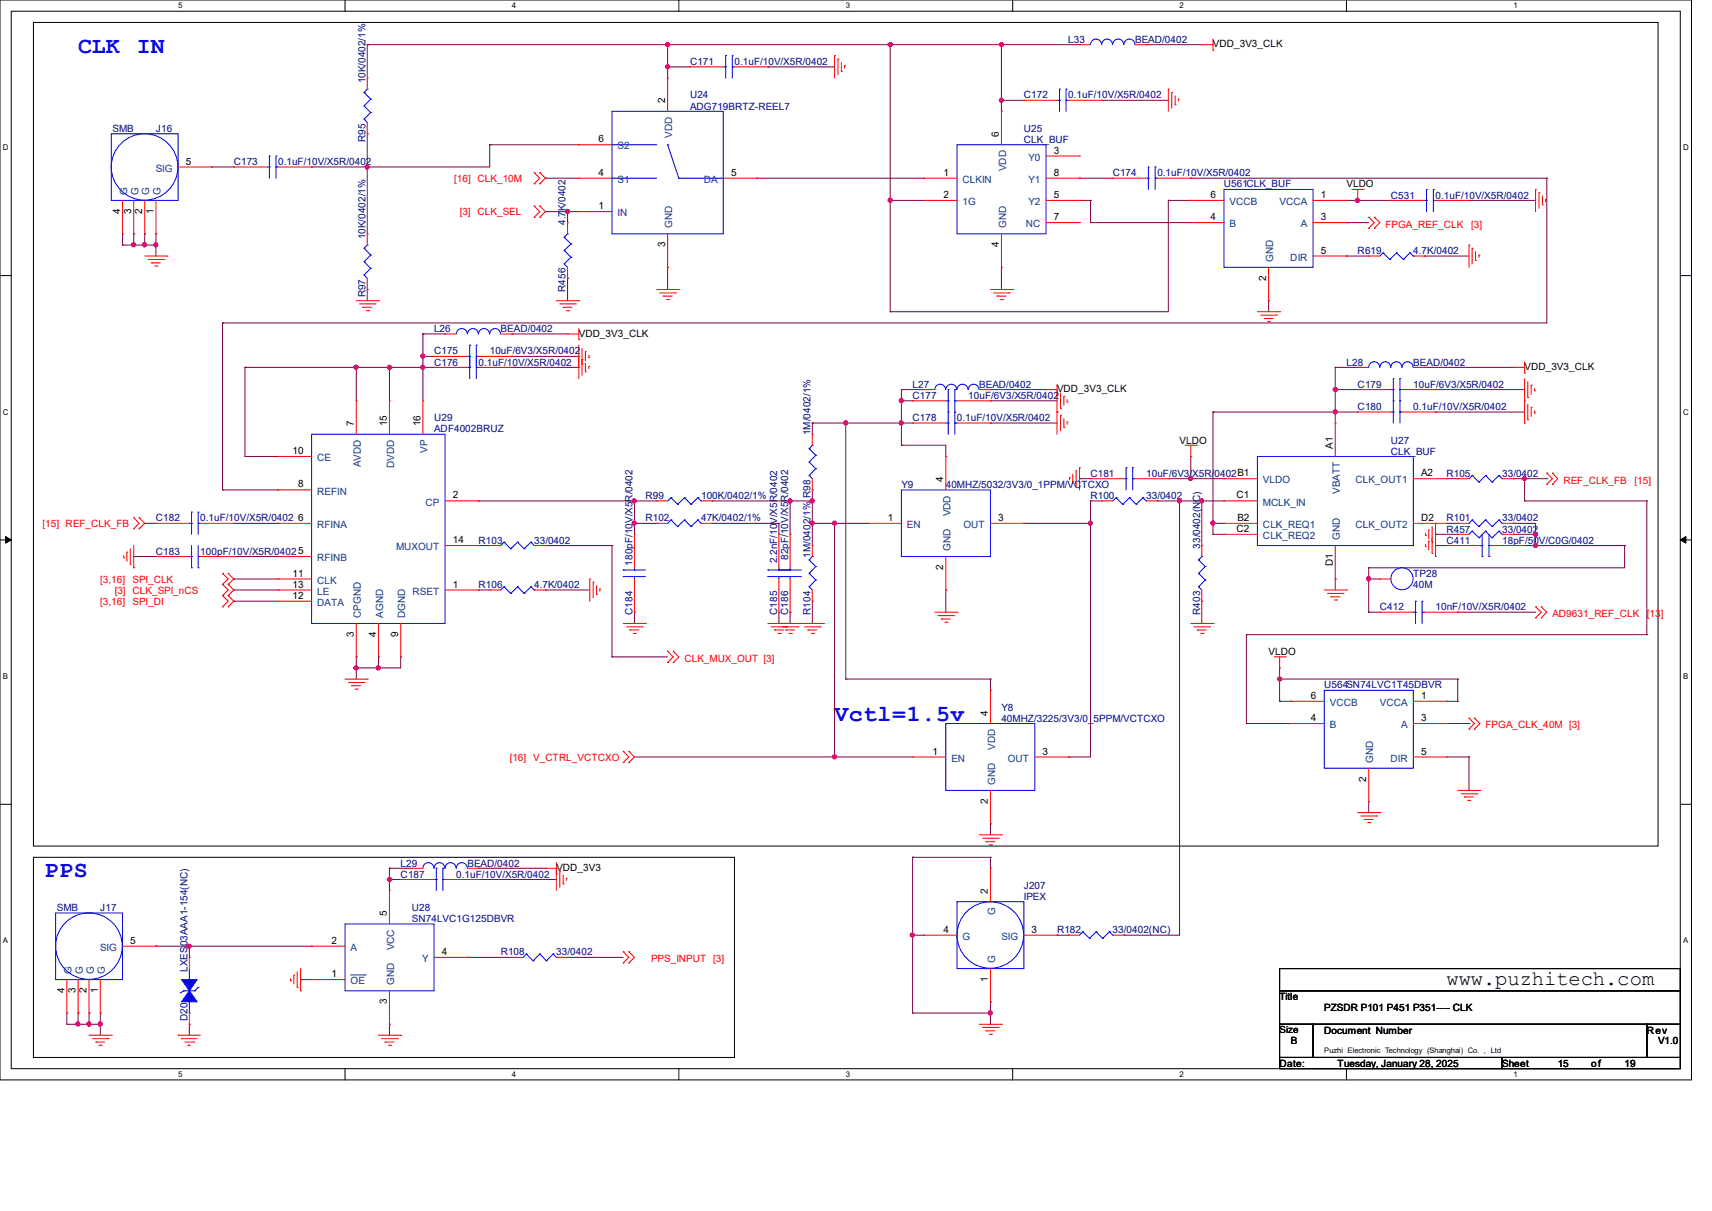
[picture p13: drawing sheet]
<svg xmlns="http://www.w3.org/2000/svg" width="297mm" height="210mm" viewBox="0 0 297 210" stroke-linecap="round" stroke-linejoin="round" font-family="sans-serif">
<defs><g id="words">
<g font-size="4" fill="#00f">
<text x="13.5" y="9.2">CLK</text>
<text x="23.8" y="9.2">IN</text>
<text x="144.8" y="125">Vctl=1.5v</text>
<text x="7.7" y="152.1">PPS</text>
</g>
<text font-size="3.6" x="251" y="170.8">www.puzhitech.com</text>
<g font-size="1.7" fill="#000080">
<text x="119.7" y="11.3">C171</text>
<text x="127.4" y="11.3">0.1uF/10V/X5R/0402</text>
<text x="185.3" y="7.4">L33</text>
<text x="196.9" y="7.4">BEAD/0402</text>
<text x="63.4" y="14.5" transform="rotate(-90 63.4 14.5)">10K/0402/1%</text>
<text x="119.7" y="17.1">U24</text>
<text x="177.6" y="17.1">C172</text>
<text x="185.3" y="17.1">0.1uF/10V/X5R/0402</text>
<text x="19.5" y="22.9">SMB</text>
<text x="27.1" y="22.9">J16</text>
<text x="119.7" y="19">ADG719BRTZ-REEL7</text>
<text x="177.6" y="22.9">U25</text>
<text x="40.6" y="28.7">C173</text>
<text x="48.3" y="28.7">0.1uF/10V/X5R/0402</text>
<text x="63.4" y="24.6" transform="rotate(-90 63.4 24.6)">R95</text>
<text x="177.6" y="24.8">CLK_BUF</text>
<text x="193" y="30.6">C174</text>
<text x="200.8" y="30.6">0.1uF/10V/X5R/0402</text>
<text x="212.3" y="32.5">U561CLK_BUF</text>
<text x="241.3" y="34.5">C531</text>
<text x="249" y="34.5">0.1uF/10V/X5R/0402</text>
<text x="63.4" y="41.5" transform="rotate(-90 63.4 41.5)">10K/0402/1%</text>
<text x="98.1" y="39" transform="rotate(-90 98.1 39)">4.7K/0402</text>
<text x="235.5" y="44.1">R619</text>
<text x="245.2" y="44.1">4.7K/0402</text>
<text x="63.4" y="51.6" transform="rotate(-90 63.4 51.6)">R97</text>
<text x="98.1" y="50.6" transform="rotate(-90 98.1 50.6)">R456</text>
<text x="75.3" y="57.6">L26</text>
<text x="86.9" y="57.6">BEAD/0402</text>
<text x="75.3" y="63.4">C176</text>
<text x="75.3" y="61.5">C175</text>
<text x="83" y="63.4">0.1uF/10V/X5R/0402</text>
<text x="85" y="61.5">10uF/6V3/X5R/0402</text>
<text x="233.6" y="63.4">L28</text>
<text x="245.2" y="63.4">BEAD/0402</text>
<text x="158.3" y="67.3">L27</text>
<text x="158.3" y="69.2">C177</text>
<text x="168" y="69.2">10uF/6V3/X5R/0402</text>
<text x="169.9" y="67.3">BEAD/0402</text>
<text x="235.5" y="71.1">C180</text>
<text x="235.5" y="67.3">C179</text>
<text x="245.2" y="71.1">0.1uF/10V/X5R/0402</text>
<text x="245.2" y="67.3">10uF/6V3/X5R/0402</text>
<text x="75.3" y="73.1">U29</text>
<text x="75.3" y="75">ADF4002BRUZ</text>
<text x="140.6" y="75.5" transform="rotate(-90 140.6 75.5)">1M/0402/1%</text>
<text x="158.3" y="73.1">C178</text>
<text x="166" y="73.1">0.1uF/10V/X5R/0402</text>
<text x="241.3" y="76.9">U27</text>
<text x="189.2" y="82.7">C181</text>
<text x="198.8" y="82.7">10uF/6V3/X5R/0402B1</text>
<text x="241.3" y="78.8">CLK_BUF</text>
<text x="250.9" y="82.7">R105</text>
<text x="260.6" y="82.7">33/0402</text>
<text x="112" y="86.6">R99</text>
<text x="121.6" y="86.6">100K/0402/1%</text>
<text x="140.6" y="86.3" transform="rotate(-90 140.6 86.3)">R98</text>
<text x="156.4" y="84.6">Y9</text>
<text x="164.1" y="84.6">40MHZ/5032/3V3/0_1PPM/VCTCXO</text>
<text x="189.2" y="86.6">R100</text>
<text x="198.8" y="86.6">33/0402</text>
<text x="27.1" y="90.4">C182</text>
<text x="34.7" y="90.4">0.1uF/10V/X5R/0402</text>
<text x="83" y="94.3">R103</text>
<text x="92.7" y="94.3">33/0402</text>
<text x="112" y="90.4">R102</text>
<text x="121.6" y="90.4">47K/0402/1%</text>
<text x="208.2" y="95.2" transform="rotate(-90 208.2 95.2)">33/0402(NC)</text>
<text x="250.9" y="94.3">C411</text>
<text x="250.9" y="90.4">R101</text>
<text x="250.9" y="92.4">R457</text>
<text x="260.6" y="94.3">18pF/50V/C0G/0402</text>
<text x="260.6" y="90.4">33/0402</text>
<text x="260.6" y="92.4">33/0402</text>
<text x="27.1" y="96.2">C183</text>
<text x="34.7" y="96.2">100pF/10V/X5R/04025</text>
<text x="109.7" y="98.1" transform="rotate(-90 109.7 98.1)">180pF/10V/X5R/0402</text>
<text x="134.8" y="97.7" transform="rotate(-90 134.8 97.7)">2.2nF/10V/X5R/0402</text>
<text x="136.7" y="97.1" transform="rotate(-90 136.7 97.1)">82pF/10V/X5R/0402</text>
<text x="140.6" y="96.7" transform="rotate(-90 140.6 96.7)">1M/0402/1%</text>
<text x="245.2" y="100.1">TP28</text>
<text x="83" y="102">R106</text>
<text x="92.7" y="102">4.7K/0402</text>
<text x="109.7" y="106.6" transform="rotate(-90 109.7 106.6)">C184</text>
<text x="134.8" y="106.6" transform="rotate(-90 134.8 106.6)">C185</text>
<text x="136.7" y="106.6" transform="rotate(-90 136.7 106.6)">C186</text>
<text x="140.6" y="106.6" transform="rotate(-90 140.6 106.6)">R104</text>
<text x="208.2" y="106.6" transform="rotate(-90 208.2 106.6)">R403</text>
<text x="239.4" y="105.9">C412</text>
<text x="245.2" y="102">40M</text>
<text x="249" y="105.9">10nF/10V/X5R/0402</text>
<text x="229.7" y="119.4">U564SN74LVC1T45DBVR</text>
<text x="173.7" y="123.2">Y8</text>
<text x="173.7" y="125.2">40MHZ/3225/3V3/0_5PPM/VCTCXO</text>
<text x="69.5" y="152.2">C187</text>
<text x="69.5" y="150.3">L29</text>
<text x="79.2" y="152.2">0.1uF/10V/X5R/0402</text>
<text x="81.1" y="150.3">BEAD/0402</text>
<text x="177.6" y="154.1">J207</text>
<text x="9.9" y="158">SMB</text>
<text x="17.4" y="158">J17</text>
<text x="71.5" y="158">U28</text>
<text x="71.5" y="159.9">SN74LVC1G125DBVR</text>
<text x="177.6" y="156">IPEX</text>
<text x="183.4" y="161.8">R182</text>
<text x="193" y="161.8">33/0402(NC)</text>
<text x="86.9" y="165.7">R108</text>
<text x="96.5" y="165.7">33/0402</text>
<text x="32.5" y="168.5" transform="rotate(-90 32.5 168.5)">LXES03AAA1-154(NC)</text>
<text x="32.5" y="177" transform="rotate(-90 32.5 177)">D20</text>
</g>
<g font-size="1.7">
<text x="210.4" y="8.2">VDD_3V3_CLK</text>
<text x="115.4" y="17.9" transform="rotate(-90 115.4 17.9)">2</text>
<text x="173.3" y="23.7" transform="rotate(-90 173.3 23.7)">6</text>
<text x="32.3" y="28.5">5</text>
<text x="103.8" y="24.7">6</text>
<text x="182.8" y="26.6">3</text>
<text x="103.8" y="30.5">4</text>
<text x="126.8" y="30.5">5</text>
<text x="163.7" y="30.5">1</text>
<text x="163.7" y="34.3">2</text>
<text x="182.8" y="34.3">5</text>
<text x="182.8" y="30.5">8</text>
<text x="210" y="34.3">6</text>
<text x="229.1" y="34.3">1</text>
<text x="233.6" y="32.5">VLDO</text>
<text x="20.8" y="37.1" transform="rotate(-90 20.8 37.1)">4</text>
<text x="22.8" y="37.1" transform="rotate(-90 22.8 37.1)">3</text>
<text x="24.7" y="37.1" transform="rotate(-90 24.7 37.1)">2</text>
<text x="26.6" y="37.1" transform="rotate(-90 26.6 37.1)">1</text>
<text x="103.8" y="36.3">1</text>
<text x="182.8" y="38.2">7</text>
<text x="210" y="38.2">4</text>
<text x="229.1" y="38.2">3</text>
<text x="115.4" y="42.9" transform="rotate(-90 115.4 42.9)">3</text>
<text x="173.3" y="42.9" transform="rotate(-90 173.3 42.9)">4</text>
<text x="229.1" y="44">5</text>
<text x="219.7" y="48.7" transform="rotate(-90 219.7 48.7)">2</text>
<text x="100.4" y="58.4">VDD_3V3_CLK</text>
<text x="264.5" y="64.2">VDD_3V3_CLK</text>
<text x="183.4" y="68">VDD_3V3_CLK</text>
<text x="61.4" y="74" transform="rotate(-90 61.4 74)">7</text>
<text x="67.1" y="74" transform="rotate(-90 67.1 74)">15</text>
<text x="72.9" y="74" transform="rotate(-90 72.9 74)">16</text>
<text x="204.6" y="76.9">VLDO</text>
<text x="231.2" y="77.8" transform="rotate(-90 231.2 77.8)">A1</text>
<text x="50.8" y="78.7">10</text>
<text x="163.7" y="83.6" transform="rotate(-90 163.7 83.6)">4</text>
<text x="246.5" y="82.6">A2</text>
<text x="51.7" y="84.5">8</text>
<text x="78.6" y="86.4">2</text>
<text x="214.5" y="86.4">C1</text>
<text x="51.7" y="90.3">6</text>
<text x="78.6" y="94.2">14</text>
<text x="154" y="90.3">1</text>
<text x="173.2" y="90.3">3</text>
<text x="214.5" y="92.2">C2</text>
<text x="214.7" y="90.3">B2</text>
<text x="246.5" y="90.3">D2</text>
<text x="50.8" y="100">11</text>
<text x="50.8" y="101.9">13</text>
<text x="78.6" y="101.9">1</text>
<text x="163.7" y="98.8" transform="rotate(-90 163.7 98.8)">2</text>
<text x="231.2" y="98.2" transform="rotate(-90 231.2 98.2)">D1</text>
<text x="50.8" y="103.8">12</text>
<text x="61.4" y="110.4" transform="rotate(-90 61.4 110.4)">3</text>
<text x="65.2" y="110.4" transform="rotate(-90 65.2 110.4)">4</text>
<text x="69.1" y="110.4" transform="rotate(-90 69.1 110.4)">9</text>
<text x="220.1" y="113.6">VLDO</text>
<text x="171.4" y="124.1" transform="rotate(-90 171.4 124.1)">4</text>
<text x="227.4" y="125">4</text>
<text x="227.4" y="121.2">6</text>
<text x="246.5" y="121.2">1</text>
<text x="246.5" y="125">3</text>
<text x="161.8" y="130.8">1</text>
<text x="180.9" y="130.8">3</text>
<text x="246.5" y="130.8">5</text>
<text x="237" y="135.5" transform="rotate(-90 237 135.5)">2</text>
<text x="171.4" y="139.4" transform="rotate(-90 171.4 139.4)">2</text>
<text x="96.5" y="151">VDD_3V3</text>
<text x="171.4" y="155" transform="rotate(-90 171.4 155)">2</text>
<text x="67.1" y="158.9" transform="rotate(-90 67.1 158.9)">5</text>
<text x="163.7" y="161.8">4</text>
<text x="179" y="161.8">3</text>
<text x="22.6" y="163.7">5</text>
<text x="57.5" y="163.7">2</text>
<text x="76.7" y="165.6">4</text>
<text x="11.2" y="172.2" transform="rotate(-90 11.2 172.2)">4</text>
<text x="13.1" y="172.2" transform="rotate(-90 13.1 172.2)">3</text>
<text x="15" y="172.2" transform="rotate(-90 15 172.2)">2</text>
<text x="17" y="172.2" transform="rotate(-90 17 172.2)">1</text>
<text x="57.5" y="169.5">1</text>
<text x="171.4" y="170.3" transform="rotate(-90 171.4 170.3)">1</text>
<text x="222" y="173.4">Title</text>
<text x="67.1" y="174.2" transform="rotate(-90 67.1 174.2)">3</text>
<text x="222" y="179.2">Size</text>
<text x="229.7" y="175.3">PZSDR P101 P451 P351---- CLK</text>
<text x="229.7" y="179.2">Document Number</text>
<text x="285.7" y="179.2">Rev</text>
<text x="222" y="185">Date:</text>
<text x="223.9" y="181.1">B</text>
<text x="232.1" y="185">Tuesday, January 28, 2025</text>
<text x="260.6" y="185">Sheet</text>
<text x="270.2" y="185">15</text>
<text x="276.1" y="185">of</text>
<text x="281.8" y="185">19</text>
<text x="287.6" y="181.1">V1.0</text>
</g>
<g font-size="1.7" fill="#004080">
<text x="116.6" y="23.9" transform="rotate(-90 116.6 23.9)">VDD</text>
<text x="27" y="29.8">SIG</text>
<text x="107.1" y="25.9">S2</text>
<text x="174.5" y="29.7" transform="rotate(-90 174.5 29.7)">VDD</text>
<text x="178.4" y="27.9">Y0</text>
<text x="22.1" y="33.8" transform="rotate(-90 22.1 33.8)">G</text>
<text x="24" y="33.8" transform="rotate(-90 24 33.8)">G</text>
<text x="25.9" y="33.8" transform="rotate(-90 25.9 33.8)">G</text>
<text x="27.9" y="33.8" transform="rotate(-90 27.9 33.8)">G</text>
<text x="107.1" y="31.7">S1</text>
<text x="122.1" y="31.7">DA</text>
<text x="167" y="31.7">CLKIN</text>
<text x="167" y="35.6">1G</text>
<text x="178.4" y="35.6">Y2</text>
<text x="178.4" y="31.7">Y1</text>
<text x="213.3" y="35.6">VCCB</text>
<text x="222" y="35.6">VCCA</text>
<text x="107.1" y="37.5">IN</text>
<text x="116.6" y="39.6" transform="rotate(-90 116.6 39.6)">GND</text>
<text x="174.5" y="39.6" transform="rotate(-90 174.5 39.6)">GND</text>
<text x="178" y="39.4">NC</text>
<text x="213.3" y="39.4">B</text>
<text x="225.7" y="39.4">A</text>
<text x="220.9" y="45.4" transform="rotate(-90 220.9 45.4)">GND</text>
<text x="223.9" y="45.2">DIR</text>
<text x="55" y="80">CE</text>
<text x="62.6" y="81" transform="rotate(-90 62.6 81)">AVDD</text>
<text x="68.4" y="81.1" transform="rotate(-90 68.4 81.1)">DVDD</text>
<text x="74.2" y="78.6" transform="rotate(-90 74.2 78.6)">VP</text>
<text x="219.1" y="83.8">VLDO</text>
<text x="235.2" y="83.8">CLK_OUT1</text>
<text x="55" y="85.8">REFIN</text>
<text x="73.8" y="87.7">CP</text>
<text x="164.9" y="89.5" transform="rotate(-90 164.9 89.5)">VDD</text>
<text x="219.1" y="87.7">MCLK_IN</text>
<text x="232.4" y="85.7" transform="rotate(-90 232.4 85.7)">VBATT</text>
<text x="55" y="91.6">RFINA</text>
<text x="68.7" y="95.4">MUXOUT</text>
<text x="157.3" y="91.6">EN</text>
<text x="164.9" y="95.5" transform="rotate(-90 164.9 95.5)">GND</text>
<text x="167.1" y="91.6">OUT</text>
<text x="219.1" y="91.6">CLK_REQ1</text>
<text x="219.1" y="93.5">CLK_REQ2</text>
<text x="232.4" y="93.6" transform="rotate(-90 232.4 93.6)">GND</text>
<text x="235.2" y="91.6">CLK_OUT2</text>
<text x="55" y="97.3">RFINB</text>
<text x="55" y="101.2">CLK</text>
<text x="55" y="105.1">DATA</text>
<text x="55" y="103.1">LE</text>
<text x="62.6" y="107.1" transform="rotate(-90 62.6 107.1)">CPGND</text>
<text x="66.5" y="107.1" transform="rotate(-90 66.5 107.1)">AGND</text>
<text x="70.3" y="107.1" transform="rotate(-90 70.3 107.1)">DGND</text>
<text x="71.6" y="103.1">RSET</text>
<text x="230.7" y="122.4">VCCB</text>
<text x="239.4" y="122.4">VCCA</text>
<text x="172.6" y="130" transform="rotate(-90 172.6 130)">VDD</text>
<text x="230.7" y="126.3">B</text>
<text x="243.1" y="126.3">A</text>
<text x="165.1" y="132.1">EN</text>
<text x="172.6" y="136.1" transform="rotate(-90 172.6 136.1)">GND</text>
<text x="174.8" y="132.1">OUT</text>
<text x="238.2" y="132.2" transform="rotate(-90 238.2 132.2)">GND</text>
<text x="241.3" y="132.1">DIR</text>
<text x="172.6" y="158.7" transform="rotate(-90 172.6 158.7)">G</text>
<text x="17.4" y="164.9">SIG</text>
<text x="60.8" y="164.9">A</text>
<text x="68.4" y="164.8" transform="rotate(-90 68.4 164.8)">VCC</text>
<text x="73.2" y="166.8">Y</text>
<text x="167" y="163">G</text>
<text x="172.6" y="167" transform="rotate(-90 172.6 167)">G</text>
<text x="173.7" y="163">SIG</text>
<text x="12.4" y="168.9" transform="rotate(-90 12.4 168.9)">G</text>
<text x="14.4" y="168.9" transform="rotate(-90 14.4 168.9)">G</text>
<text x="16.3" y="168.9" transform="rotate(-90 16.3 168.9)">G</text>
<text x="18.2" y="168.9" transform="rotate(-90 18.2 168.9)">G</text>
<text x="60.8" y="170.7">OE</text>
<text x="68.4" y="170.9" transform="rotate(-90 68.4 170.9)">GND</text>
</g>
<g font-size="1.7" fill="#f00">
<text x="78.8" y="31.5">[16] CLK_10M</text>
<text x="79.8" y="37.3">[3] CLK_SEL</text>
<text x="240.4" y="39.5">FPGA_REF_CLK</text>
<text x="255.2" y="39.5">[3]</text>
<text x="271.2" y="83.9">REF_CLK_FB</text>
<text x="283.6" y="83.9">[15]</text>
<text x="7.4" y="91.4">[15] REF_CLK_FB</text>
<text x="17.4" y="101">[3,16]</text>
<text x="23" y="101">SPI_CLK</text>
<text x="17.4" y="104.9">[3,16]</text>
<text x="19.9" y="103">[3] CLK_SPI_nCS</text>
<text x="23" y="104.9">SPI_DI</text>
<text x="269.3" y="107">AD9631_REF_CLK</text>
<text x="285.7" y="107">[13]</text>
<text x="118.7" y="114.8">CLK_MUX_OUT [3]</text>
<text x="88.4" y="131.9">[16] V_CTRL_VCTCXO</text>
<text x="257.7" y="126.3">FPGA_CLK_40M [3]</text>
<text x="112.9" y="166.9">PPS_INPUT</text>
<text x="123.7" y="166.9">[3]</text>
</g>
<g font-size="1.4">
<text x="30.9" y="1.4">5</text>
<text x="88.8" y="1.4">4</text>
<text x="146.7" y="1.4">3</text>
<text x="204.6" y="1.4">2</text>
<text x="262.6" y="1.4">1</text>
<text x=".5" y="26.1">D</text>
<text x="292" y="26.1">D</text>
<text x=".5" y="71.9">C</text>
<text x="292" y="71.9">C</text>
<text x=".5" y="117.8">B</text>
<text x="292" y="117.8">B</text>
<text x=".5" y="163.6">A</text>
<text x="292" y="163.6">A</text>
<text x="30.9" y="186.8">5</text>
<text x="88.8" y="186.8">4</text>
<text x="146.7" y="186.8">3</text>
<text x="204.6" y="186.8">2</text>
<text x="262.6" y="186.8">1</text>
</g>
<text font-size="1.3" x="229.7" y="182.7">Puzhi Electronic Technology (Shanghai) Co. , Ltd</text>
</g></defs>
<path d="M0 0h293.5v187.3h-293.5zM1.9 1.9h289.6v183.4h-289.6z" fill="none" stroke="#000" stroke-width=".17"/>
<g fill="#fff">
<path d="M30.9 .2h.8v1.5h-.8z"/>
<path d="M30.9 185.5h.8v1.6h-.8z"/>
</g>
<path d="M59.9 0v1.9M59.9 185.3v2" fill="none" stroke="#000" stroke-width=".17"/>
<g fill="#fff">
<path d="M88.8 .2h.8v1.5h-.8z"/>
<path d="M88.8 185.5h.8v1.6h-.8z"/>
</g>
<path d="M117.8 0v1.9M117.8 185.3v2" fill="none" stroke="#000" stroke-width=".17"/>
<g fill="#fff">
<path d="M146.7 .2h.8v1.5h-.8z"/>
<path d="M146.7 185.5h.8v1.6h-.8z"/>
</g>
<path d="M175.7 0v1.9M175.7 185.3v2" fill="none" stroke="#000" stroke-width=".17"/>
<g fill="#fff">
<path d="M204.6 .2h.8v1.5h-.8z"/>
<path d="M204.6 185.5h.8v1.6h-.8z"/>
</g>
<path d="M233.6 0v1.9M233.6 185.3v2" fill="none" stroke="#000" stroke-width=".17"/>
<g fill="#fff">
<path d="M262.6 .2h.7v1.5h-.7z"/>
<path d="M262.6 185.5h.7v1.6h-.7z"/>
<path d="M.5 24.8h1v1.6h-1z"/>
<path d="M292 24.8h1v1.6h-1z"/>
<path d="M.5 70.7h1v1.5h-1z"/>
<path d="M292 70.7h1v1.5h-1z"/>
</g>
<path d="M0 47.8h1.9M291.5 47.8h2" fill="none" stroke="#000" stroke-width=".17"/>
<g fill="#fff">
<path d="M.5 116.5h.9v1.6h-.9z"/>
<path d="M292 116.5h.9v1.6h-.9z"/>
</g>
<path d="M0 93.6h1.9M291.5 93.6h2" fill="none" stroke="#000" stroke-width=".17"/>
<path d="M1 93l.9 .6-.9 .6zM291.5 93.6l1-.6v1.2z" fill="#000" stroke="#000" stroke-width=".17"/>
<g fill="#fff">
<path d="M.5 162.4h.9v1.5h-.9z"/>
<path d="M292 162.4h.9v1.5h-.9z"/>
</g>
<path d="M5.8 3.9h281.9v142.8h-281.9zM0 139.5h1.9M291.5 139.5h2M5.8 148.7h121.6v34.7h-121.6zM222 168h69.5v3.8h-69.5zM222 171.8h69.5v5.8h-69.5zM222 177.6h5.8v5.8h-5.8zM227.8 177.6h57.9v5.8h-57.9zM285.7 177.6h5.8v5.8h-5.8zM222 183.4h38.6v1.9h-38.6zM260.6 183.4h30.9v1.9h-30.9z" fill="none" stroke="#000" stroke-width=".17"/>
<g fill="none" stroke="#800040" stroke-width=".17">
<path d="M63.7 7.7h.1M63.7 7.7v5.8M63.7 7.7h123.6M115.8 7.7h.1M115.8 11.6h.1M115.8 7.7v5.8M115.8 11.6h3.9M133.2 11.6h.1M133.2 11.6h11.6M154.4 7.7h.1M154.4 7.7v46.4M173.7 7.7h.1"/>
<path d="M173.7 17.4h.1M173.7 7.7v11.6M173.7 17.4h3.9M191.1 17.4h.1M191.1 17.4h11.6M198.8 7.7h.1M198.8 7.7h9.7M36.7 29h.1M36.7 29h3.9M54.1 29h.1M63.7 23.2h.1M63.7 29h.1"/>
<path d="M63.7 23.2v17.4M85 25.1h.1M85 25.1v3.9h-30.9M85 25.1h15.4M94.6 30.9h.1M94.6 36.7h.1M94.6 30.9h5.8M94.6 36.7h5.8M98.5 36.7h.1M98.5 36.7v1.9M131.3 30.9h.1M131.3 30.9h28.9"/>
<path d="M154.4 34.8h.1M154.4 34.8h5.8M187.3 30.9h.1M187.3 34.8h.1M187.3 30.9h5.7M187.3 34.8h1.9M189.2 34.8h.1M189.2 38.6h.1M189.2 38.6h17.4M189.2 34.8v3.8M202.7 34.8h.1M202.7 34.8h3.9"/>
<path d="M202.7 34.8v19.3h-48.3M206.6 30.9h.1M206.6 30.9h61.8M233.6 38.6h.1M233.6 34.8h.1M233.6 34.8h7.7M233.6 38.6h3.8M235.5 34.8h.1M254.8 34.8h.1M254.8 34.8h11.6M268.4 30.9h.1M268.4 30.9v25.1h-229.8"/>
<path d="M21.3 42.5h.1M21.3 40.6h.1M21.3 42.5h5.8M21.3 40.6v1.9M23.2 40.6h.1M23.2 42.5h.1M23.2 40.6v1.9M25.1 40.6h.1M25.1 42.5h.1M25.1 40.6v1.9M27.1 42.5h.1M27.1 40.6h.1"/>
<path d="M27.1 40.6v3.8M38.6 56h.1M38.6 56v29M63.7 50.2h.1M63.7 50.2v2M73.4 57.9h.1M73.4 57.9v11.6M73.4 57.9h3.8M88.8 57.9h.1M88.8 57.9h9.7M98.5 48.3h.1M98.5 48.3v3.9"/>
<path d="M115.8 46.4h.1M115.8 46.4v3.8M154.4 54.1h.1M173.7 46.4h.1M173.7 46.4v3.8M220.1 52.2h.1M220.1 52.2v1.9M233.6 44.4h.1M233.6 44.4h3.8M247.1 44.4h.1M247.1 44.4h7.7M42.5 63.7h.1"/>
<path d="M42.5 79.2h.1M42.5 63.7h32.8M42.5 63.7v15.5M42.5 79.2h5.8M61.8 63.7h.1M61.8 63.7v5.8M67.6 63.7h.1M67.6 63.7v5.8M73.4 61.8h.1M73.4 63.7h.1M73.4 61.8h1.9M88.8 61.8h.1"/>
<path d="M88.8 63.7h.1M88.8 63.7h11.6M88.8 61.8h11.6M140.9 73.4h.1M140.9 73.4v1.9M140.9 73.4h17.4M146.7 73.4h.1M146.7 73.4v44.4M156.4 73.4h.1M156.4 67.6h.1M156.4 69.5h.1M156.4 77.2h.1"/>
<path d="M156.4 67.6h3.8M156.4 69.5h1.9M156.4 67.6v9.6M156.4 77.2h7.7v2M164.1 79.2h.1M171.8 73.4h.1M171.8 67.6h.1M171.8 69.5h.1M171.8 73.4h11.6M171.8 67.6h9.7M171.8 69.5h11.6M206.6 79.2h.1"/>
<path d="M206.6 79.2v3.8M210.4 71.5h.1M210.4 71.5h25.1M210.4 71.5v21.2M231.6 71.5h.1M231.6 63.7h.1M231.6 67.6h.1M231.6 63.7v9.7M231.6 63.7h3.9M231.6 67.6h3.9M247.1 63.7h.1M247.1 63.7h15.5"/>
<path d="M249 71.5h.1M249 67.6h.1M249 71.5h15.5M249 67.6h15.5M23.2 96.5h.1M23.2 96.5h3.9M25.1 90.8h.1M25.1 90.8h2M38.6 85h.1M38.6 85h9.7M40.6 90.8h.1M40.6 96.5h.1"/>
<path d="M40.6 90.8h7.7M40.6 96.5h7.7M83 94.6h.1M83 86.9h.1M83 86.9h30.9M83 94.6h2M94.6 94.6h.1M94.6 94.6h11.6M106.2 94.6h.1M106.2 94.6v19.3M110.1 86.9h.1M110.1 90.8h.1"/>
<path d="M110.1 90.8h3.8M110.1 86.9v5.8M123.6 86.9h.1M123.6 90.8h.1M123.6 86.9h17.3M123.6 90.8h11.5M135.1 90.8h.1M135.1 90.8v1.9M137.1 86.9h.1M137.1 86.9v5.8M140.9 85h.1M140.9 86.9h.1"/>
<path d="M140.9 90.8h.1M140.9 85v9.6M140.9 90.8h9.7M144.8 90.8h.1M144.8 90.8v40.5M177.6 90.8h.1M177.6 90.8h11.6M187.3 83h.1M187.3 83h1.9M189.2 90.8h.1M189.2 86.9h.1M189.2 86.9h1.9"/>
<path d="M189.2 86.9v44.4h-3.9M200.8 86.9h11.5M202.7 83h.1M202.7 83h9.6M204.6 86.9h.1M204.6 86.9v75.3h-9.6M206.6 83h.1M208.5 86.9h.1M208.5 86.9v7.7M210.4 92.7h.1M210.4 90.8h.1M210.4 90.8h1.9"/>
<path d="M210.4 92.7h1.9M237.4 98.5h.1M237.4 98.5v7.7M249 92.7h.1M249 94.6h.1M249 92.7h3.9M249 94.6h2M251 90.8h1.9M251 83h1.9M252.9 83h.1M252.9 90.8h.1M262.6 90.8h.1"/>
<path d="M262.6 92.7h.1M262.6 90.8h3.8v3.8M262.6 83h5.8M262.6 92.7h3.8M264.5 83h.1M264.5 94.6h.1M264.5 86.9h.1M264.5 86.9h21.2M264.5 94.6h17.4M264.5 83v3.9M266.4 92.7h.1M266.4 94.6h.1"/>
<path d="M268.4 83h.1M281.9 94.6h.1M281.9 94.6v3.9h-44.5M285.7 86.9h.1M285.7 86.9v23.2M40.6 100.4h.1M40.6 102.3h.1M40.6 104.3h.1M40.6 100.4h7.7M40.6 102.3h7.7M40.6 104.3h7.7M61.8 113.9h.1"/>
<path d="M61.8 115.8h.1M61.8 113.9v3.9M65.7 113.9h.1M65.7 115.8h.1M65.7 113.9v1.9M69.5 113.9h.1M69.5 113.9v1.9h-7.7M83 102.3h.1M83 102.3h2M94.6 102.3h.1M94.6 102.3h7.7M106.2 113.9h.1"/>
<path d="M106.2 113.9h9.6M110.1 106.2h.1M110.1 106.2v1.9M135.1 106.2h.1M135.1 106.2v1.9M137.1 106.2h.1M137.1 106.2v1.9M140.9 104.3h.1M140.9 104.3v3.8M146.7 117.8h.1M146.7 117.8h25.1M164.1 102.3h.1"/>
<path d="M164.1 102.3v3.9M171.8 117.8h.1M171.8 117.8v1.9M208.5 104.3h.1M208.5 104.3v3.8M216.2 110.1h.1M216.2 110.1v15.4M216.2 110.1h69.5M222 117.8h.1M222 117.8h30.9M222 115.8v5.8M231.6 100.4h.1"/>
<path d="M231.6 100.4v1.9M237.4 106.2h.1M237.4 100.4h.1M237.4 100.4h2M237.4 106.2h2M252.9 106.2h.1M252.9 117.8h.1M252.9 106.2h13.5M252.9 117.8v3.8M285.7 110.1h.1M110.1 131.3h48.2M144.8 131.3h.1"/>
<path d="M185.3 131.3h.1M216.2 125.5h.1M216.2 125.5h7.7M222 121.6h.1M222 121.6h1.9M223.9 121.6h.1M237.4 139v1.9M251 121.6h.1M251 131.3h3.8M251 121.6h1.9M251 125.5h3.8M252.9 121.6h.1"/>
<path d="M254.8 137.1h.1M254.8 131.3h.1M254.8 125.5h.1M254.8 131.3v5.8M67.6 150.6h.1M67.6 152.5h.1M67.6 150.6v3.8M67.6 152.5h1.9M67.6 150.6h3.9M83 150.6h.1M83 152.5h.1M83 152.5h13.5"/>
<path d="M83 150.6h11.6M158.3 148.7h.1M158.3 148.7v27M158.3 148.7h13.5M171.8 142.9h.1M171.8 148.7h.1M171.8 142.9v1.9M171.8 148.7v1.9M237.4 140.9h.1M11.6 177.6h.1M11.6 175.7h.1M11.6 177.6h5.8"/>
<path d="M11.6 175.7v1.9M13.5 175.7h.1M13.5 177.6h.1M13.5 175.7v1.9M15.5 175.7h.1M15.5 177.6h.1M15.5 175.7v1.9M17.4 177.6h.1M17.4 175.7h.1M17.4 175.7v3.8M27.1 164.1h.1M27.1 164.1h27"/>
<path d="M32.9 164.1h.1M32.9 177.6h.1M32.9 164.1v1.9M32.9 177.6v1.9M52.2 169.9h.1M52.2 169.9h1.9M67.6 177.6h.1M67.6 177.6v1.9M81.1 166h.1M81.1 166h7.7M98.5 166h.1M98.5 166h9.6"/>
<path d="M158.3 175.7h.1M158.3 162.2h.1M158.3 175.7h13.5M158.3 162.2h1.9M171.8 173.7h.1M171.8 175.7h.1M171.8 173.7v3.9M183.4 162.2h.1M183.4 162.2h1.9M195 162.2h.1"/>
</g>
<g fill="#f0f" stroke="#f0f" stroke-width=".17">
<circle cx="140.9" cy="86.9" r=".37"/>
<circle cx="231.7" cy="67.6" r=".37"/>
<circle cx="137" cy="86.9" r=".37"/>
<circle cx="156.3" cy="69.5" r=".37"/>
<circle cx="231.7" cy="71.4" r=".37"/>
<circle cx="210.4" cy="90.7" r=".37"/>
<circle cx="61.8" cy="115.8" r=".37"/>
<circle cx="65.6" cy="115.8" r=".37"/>
<circle cx="73.3" cy="61.8" r=".37"/>
<circle cx="73.3" cy="63.7" r=".37"/>
<circle cx="67.6" cy="63.7" r=".37"/>
<circle cx="61.8" cy="63.7" r=".37"/>
<circle cx="32.8" cy="164.1" r=".37"/>
<circle cx="13.5" cy="177.6" r=".37"/>
<circle cx="17.4" cy="177.6" r=".37"/>
<circle cx="15.4" cy="177.6" r=".37"/>
<circle cx="67.6" cy="152.5" r=".37"/>
<circle cx="110" cy="86.9" r=".37"/>
<circle cx="110" cy="90.7" r=".37"/>
<circle cx="25.1" cy="42.5" r=".37"/>
<circle cx="23.2" cy="42.5" r=".37"/>
<circle cx="27" cy="42.5" r=".37"/>
<circle cx="115.8" cy="11.6" r=".37"/>
<circle cx="63.7" cy="29" r=".37"/>
<circle cx="173.7" cy="17.4" r=".37"/>
<circle cx="173.7" cy="7.7" r=".37"/>
<circle cx="154.4" cy="7.7" r=".37"/>
<circle cx="115.8" cy="7.7" r=".37"/>
<circle cx="98.4" cy="36.7" r=".37"/>
<circle cx="140.9" cy="90.7" r=".37"/>
<circle cx="144.8" cy="90.7" r=".37"/>
<circle cx="208.5" cy="86.9" r=".37"/>
<circle cx="144.8" cy="131.3" r=".37"/>
<circle cx="189.2" cy="90.7" r=".37"/>
<circle cx="146.7" cy="73.3" r=".37"/>
<circle cx="156.3" cy="73.3" r=".37"/>
<circle cx="266.4" cy="92.6" r=".37"/>
<circle cx="154.4" cy="34.7" r=".37"/>
<circle cx="235.5" cy="34.7" r=".37"/>
<circle cx="206.6" cy="83" r=".37"/>
<circle cx="237.4" cy="100.4" r=".37"/>
<circle cx="266.4" cy="94.6" r=".37"/>
<circle cx="222" cy="117.8" r=".37"/>
<circle cx="264.5" cy="83" r=".37"/>
<circle cx="204.6" cy="86.9" r=".37"/>
<circle cx="171.8" cy="175.7" r=".37"/>
<circle cx="158.3" cy="162.2" r=".37"/>
</g>
<g fill="none" stroke="#f00" stroke-width=".17">
<path d="M63.7 13.5h.1M63.7 13.5v2M115.8 13.5h.1M115.8 13.5v5.8M119.7 11.6h.1M119.7 11.6h5.8M127.4 11.6h5.8M133.2 11.6h.1M144.8 9.7h.1M144.8 9.7v3.8M145.4 10.2h.1M145.4 10.2v2.8"/>
<path d="M146 12.4h.1M146 10.8v1.6M146.5 11.4h.1M146.5 11.4v.4M173.7 19.3h.1M173.7 19.3v5.8M177.6 17.4h.1M177.6 17.4h5.8M185.3 17.4h5.8M187.3 7.7h.1M187.3 7.7h1.9M191.1 17.4h.1"/>
<path d="M196.9 7.7h1.9M198.8 7.7h.1M202.7 15.5h.1M202.7 15.5v3.8M203.3 16h.1M203.3 16v2.8M203.9 18.2h.1M203.9 16.6v1.6M204.4 17.2h.1M204.4 17.2v.4M208.5 7.7h.1M208.5 7.7h1.9"/>
<path d="M210.4 8.7h.1M210.4 6.8v1.9M21.3 34.8v5.8M23.2 34.8v5.8M25.1 34.8v5.8M27.1 34.8v5.8M30.9 29h5.8M36.7 29h.1M40.6 29h.1M40.6 29h5.8M48.3 29h5.8M54.1 29h.1"/>
<path d="M63.7 23.2h.1M63.7 21.3v1.9M92.7 31.9h.1M92.7 29.9h.1M92.7 37.7h.1M92.7 35.7h.1M92.7 29.9l.9 1-.9 1M92.7 35.7l.9 1-.9 1M93.6 29.9h.1M93.6 31.9h.1M93.6 35.7h.1M93.6 37.7h.1"/>
<path d="M93.6 29.9l1 1-1 1M93.6 35.7l1 1-1 1M98.5 38.6h.1M98.5 38.6v2M100.4 36.7h.1M100.4 25.1h.1M100.4 30.9h.1M100.4 36.7h5.8M100.4 25.1h5.8M100.4 30.9h5.8M125.5 30.9h5.8M131.3 30.9h.1"/>
<path d="M160.2 30.9h.1M160.2 34.8h.1M160.2 34.8h5.8M160.2 30.9h5.8M181.5 34.8h5.8M181.5 30.9h5.8M181.5 27.1h5.8M181.5 38.6h5.8M187.3 27.1h.1M187.3 34.8h.1M187.3 38.6h.1M187.3 30.9h.1"/>
<path d="M193 30.9h.1M193 30.9h5.8M200.8 30.9h5.8M206.6 30.9h.1M206.6 38.6h.1M206.6 34.8h.1M206.6 34.8h5.7M206.6 38.6h5.7M227.8 34.8h5.8M227.8 38.6h5.8M233.6 34.8h.1M233.6 38.6h.1"/>
<path d="M234.6 32.9h1.9M235.5 34.8h.1M235.5 32.9v1.9M236.5 32.9h.1M237.4 37.7h.1M237.4 39.6h.1M237.4 37.7l1 .9-1 1M238.4 37.7h.1M238.4 39.6h.1M238.4 37.7l1 .9-1 1M241.3 34.8h.1M241.3 34.8h5.8"/>
<path d="M249 34.8h5.8M254.8 34.8h.1M266.4 32.9h.1M266.4 32.9v3.8M267 33.4h.1M267 33.4v2.7M267.6 35.5h.1M267.6 34v1.5M268.1 34.6h.1M268.1 34.6v.4M21.3 40.6h.1M23.2 40.6h.1"/>
<path d="M25.1 40.6h.1M25.1 44.4h3.9M25.7 45h2.7M26.3 45.6h.1M26.3 45.6h1.5M26.8 46.1h.4M27.1 40.6h.1M27.2 46.1h.1M28.4 45h.1M29 44.4h.1M61.8 52.2h3.9M62.4 52.7h2.7"/>
<path d="M62.9 53.3h.1M62.9 53.3h1.6M63.5 53.9h.4M63.7 50.2h.1M63.7 40.6h.1M63.7 40.6v1.9M63.7 48.3v1.9M63.9 53.9h.1M65.1 52.7h.1M65.7 52.2h.1M77.2 57.9h.1M77.2 57.9h2"/>
<path d="M86.9 57.9h1.9M88.8 57.9h.1M96.5 52.2h3.9M97.1 52.7h2.7M97.7 53.3h.1M97.7 53.3h1.5M98.3 53.9h.4M98.5 57.9h.1M98.5 48.3h.1M98.5 57.9h1.9M98.5 46.4v1.9M98.7 53.9h.1"/>
<path d="M99.8 52.7h.1M100.4 58.9h.1M100.4 52.2h.1M100.4 57v1.9M100.4 59.9v5.8M113.9 50.2h3.9M114.5 50.8h2.7M115.1 51.4h.1M115.1 51.4h1.5M115.7 51.9h.3M115.8 46.4h.1M115.8 40.6v5.8"/>
<path d="M116 51.9h.1M117.2 50.8h.1M117.8 50.2h.1M171.8 50.2h3.9M172.4 50.8h2.7M173 51.4h.1M173 51.4h1.5M173.6 51.9h.3M173.7 46.4h.1M173.7 40.6v5.8M173.9 51.9h.1M175.1 50.8h.1"/>
<path d="M175.7 50.2h.1M218.1 54.1h3.9M218.7 54.7h2.7M219.3 55.2h.1M219.3 55.2h1.6M219.9 55.8h.4M220.1 52.2h.1M220.1 46.4v5.8M220.3 55.8h.1M221.4 54.7h.1M222 54.1h.1M227.8 44.4h5.8"/>
<path d="M233.6 44.4h.1M237.4 44.4h.1M237.4 44.4h2M245.2 44.4h1.9M247.1 44.4h.1M254.8 42.5h.1M254.8 42.5v3.9M255.4 43.1h.1M255.4 43.1v2.7M256 45.2h.1M256 43.6v1.6M256.6 44.2h.1"/>
<path d="M256.6 44.2v.4M48.3 79.2h.1M48.3 79.2h5.8M61.8 69.5h.1M61.8 69.5v5.8M67.6 69.5h.1M67.6 69.5v5.8M73.4 69.5h.1M73.4 69.5v5.8M75.3 63.7h.1M75.3 61.8h.1M75.3 63.7h5.8"/>
<path d="M75.3 61.8h5.8M83 63.7h5.8M83 61.8h5.8M88.8 63.7h.1M88.8 61.8h.1M100.4 61.8h.1M100.4 63.7h.1M101 62.4h.1M101 63.2h.1M101 60.5v4.6M101.6 64.5h.1M101.6 61h.1"/>
<path d="M101.6 61v1.6M101.6 62.9v1.6M102.2 63.5h.1M102.2 62h.1M102.2 61.6v.4M102.2 63.5v.4M140.9 75.3h.1M140.9 75.3v1.9M158.3 73.4h.1M158.3 69.5h.1M158.3 73.4h5.8M158.3 69.5h5.8"/>
<path d="M160.2 67.6h.1M160.2 67.6h2M164.1 79.2h.1M164.1 79.2v5.8M166 73.4h5.8M166 69.5h5.8M169.9 67.6h1.9M171.8 67.6h.1M171.8 73.4h.1M171.8 69.5h.1M181.5 67.6h.1M181.5 67.6h1.9"/>
<path d="M183.4 71.5h.1M183.4 68.5h.1M183.4 66.6v8.7M184 72h.1M184 70.9h.1M184 68.2v2.7M184 72v2.7M184.6 74.1h.1M184.6 68.7h.1M184.6 68.7v1.6M184.6 72.6v1.5M185.1 73.2h.1"/>
<path d="M185.1 69.7h.1M185.1 69.3v.4M185.1 73.2v.4M205.6 77.2h1.9M206.6 79.2h.1M206.6 77.2v2M207.5 77.2h.1M231.6 73.4h.1M231.6 73.4v5.8M235.5 71.5h.1M235.5 67.6h.1M235.5 63.7h.1"/>
<path d="M235.5 67.6h5.8M235.5 63.7h1.9M235.5 71.5h5.8M243.2 67.6h5.8M243.2 71.5h5.8M245.2 63.7h1.9M247.1 63.7h.1M249 71.5h.1M249 67.6h.1M262.6 63.7h.1M262.6 63.7h1.9M264.5 73.4h.1"/>
<path d="M264.5 69.5h.1M264.5 64.7h.1M264.5 62.7v2M264.5 65.7v7.7M265 72.8h.1M265 68.9h.1M265 66.2v2.7M265 70.1v2.7M265.6 70.7h.1M265.6 66.8h.1M265.6 66.8v1.6M265.6 70.7v1.5"/>
<path d="M266.2 71.6h.1M266.2 67.8h.1M266.2 67.4v.4M266.2 71.2v.4M21.5 96.7h.1M21.5 96.4v.3M22 95.8h.1M22 95.8v1.5M22.6 97.9h.1M22.6 95.2v2.7M23.2 98.5h.1M23.2 91.7h.1"/>
<path d="M23.2 89.8h.1M23.2 94.6v3.9M23.2 89.8l.9 1-.9 .9M24.1 89.8h.1M24.1 91.7h.1M24.1 89.8l1 1-1 .9M27.1 90.8h.1M27.1 96.5h.1M27.1 90.8h5.8M27.1 96.5h5.8M34.8 90.8h5.8M34.8 96.5h5.8"/>
<path d="M38.6 99.4h.1M38.6 99.4l1 1-1 .9M39.6 99.4h.1M39.6 99.4l1 1-1 .9M40.6 90.8h.1M40.6 96.5h.1M48.3 90.8h.1M48.3 96.5h.1M48.3 85h.1M48.3 90.8h5.8M48.3 96.5h5.8M48.3 85h5.8"/>
<path d="M77.2 94.6h5.8M77.2 86.9h5.8M83 86.9h.1M83 94.6h.1M85 94.6h.1M85 94.6h1.9M92.7 94.6h1.9M94.6 94.6h.1M110.1 92.7h.1M110.1 92.7v5.8M113.9 86.9h.1M113.9 90.8h.1"/>
<path d="M113.9 90.8h1.9M113.9 86.9h1.9M121.6 90.8h2M121.6 86.9h2M123.6 86.9h.1M123.6 90.8h.1M135.1 92.7h.1M135.1 92.7v5.8M137.1 92.7h.1M137.1 92.7v5.8M140.9 85h.1M140.9 94.6h.1"/>
<path d="M140.9 83v2M140.9 94.6v1.9M150.6 90.8h.1M150.6 90.8h5.8M164.1 96.5v5.8M171.8 90.8h5.8M177.6 90.8h.1M185.5 82.8h.1M185.5 82.8v.4M186.1 83.8h.1M186.1 82.3v1.5M186.7 81.7h.1"/>
<path d="M186.7 81.7v2.7M187.3 81.1h.1M187.3 81.1v3.9M189.2 83h.1M189.2 83h5.8M191.1 86.9h.1M191.1 86.9h1.9M196.9 83h5.8M198.8 86.9h2M200.8 86.9h.1M202.7 83h.1M208.5 94.6h.1"/>
<path d="M208.5 94.6v1.9M212.3 83h.1M212.3 90.8h.1M212.3 86.9h.1M212.3 92.7h.1M212.3 90.8h5.8M212.3 86.9h5.8M212.3 83h5.8M212.3 92.7h5.8M231.6 94.6v5.8M245.2 90.8h5.8M245.2 83h5.8"/>
<path d="M247.3 92.9h.1M247.3 94.8h.1M247.3 92.5v.4M247.3 94.4v.4M247.9 91.9h.1M247.9 93.9h.1M247.9 91.9v1.5M247.9 93.9v1.5M248.5 94h.1M248.5 96h.1M248.5 91.3v4.7M249 94.6h.1"/>
<path d="M249 96.5h.1M249 90.8v5.7M251 94.6h.1M251 83h.1M251 90.8h.1M251 94.6h5.8M252.9 90.8h.1M252.9 92.7h.1M252.9 83h.1M252.9 90.8h1.9M252.9 83h1.9M252.9 92.7h1.9"/>
<path d="M258.7 94.6h5.8M260.6 90.8h2M260.6 83h2M260.6 92.7h2M262.6 90.8h.1M262.6 92.7h.1M262.6 83h.1M264.5 94.6h.1M268.4 82h.1M268.4 84h.1M268.4 82l.9 1-.9 1M269.3 82h.1"/>
<path d="M269.3 84h.1M269.3 82l1 1-1 1M38.6 101.3h.1M38.6 103.3h.1M38.6 105.2h.1M38.6 101.3l1 1-1 1M38.6 103.3l1 1-1 .9M39.6 101.3h.1M39.6 103.3h.1M39.6 105.2h.1M39.6 101.3l1 1-1 1M39.6 103.3l1 1-1 .9"/>
<path d="M48.3 100.4h.1M48.3 104.3h.1M48.3 102.3h.1M48.3 102.3h5.8M48.3 100.4h5.8M48.3 104.3h5.8M59.9 117.8h3.8M60.5 118.4h2.7M61 118.9h.1M61 118.9h1.6M61.6 119.5h.4M61.8 113.9h.1"/>
<path d="M61.8 108.1v5.8M62 119.5h.1M63.2 118.4h.1M63.7 117.8h.1M65.7 113.9h.1M65.7 108.1v5.8M69.5 113.9h.1M69.5 108.1v5.8M77.2 102.3h5.8M83 102.3h.1M85 102.3h.1M85 102.3h1.9"/>
<path d="M92.7 102.3h1.9M94.6 102.3h.1M102.3 100.4h.1M102.3 100.4v3.9M102.9 101h.1M102.9 101v2.7M103.5 103.1h.1M103.5 101.6v1.5M104.1 102.2h.1M104.1 102.2v.3M108.1 108.1h3.9M108.7 108.7h2.7"/>
<path d="M109.3 109.3h.1M109.3 109.3h1.5M109.9 109.9h.3M110.1 106.2h.1M110.1 100.4v5.8M110.2 109.9h.1M111.4 108.7h.1M112 108.1h.1M115.8 112.9h.1M115.8 114.9h.1M115.8 112.9l1 1-1 1M116.8 112.9h.1"/>
<path d="M116.8 114.9h.1M116.8 112.9l1 1-1 1M133.2 108.1h9.7M133.8 108.7h4.6M134.4 109.3h.1M134.4 109.3h1.5M135 109.9h.3M135.1 106.2h.1M135.1 100.4v5.8M135.3 109.9h.1M136.3 109.3h.1M136.3 109.3h1.5"/>
<path d="M136.5 108.7h.1M136.9 109.9h.4M137.1 108.1h.1M137.1 106.2h.1M137.1 100.4v5.8M137.3 109.9h.1M138.4 108.7h.1M139 108.1h.1M139.6 108.7h2.7M140.2 109.3h.1M140.2 109.3h1.5M140.8 109.9h.3"/>
<path d="M140.9 104.3h.1M140.9 102.3v2M141.1 109.9h.1M142.3 108.7h.1M142.9 108.1h.1M162.2 106.2h3.8M162.7 106.8h2.7M163.3 107.4h.1M163.3 107.4h1.6M163.9 107.9h.4M164.1 102.3h.1M164.3 107.9h.1"/>
<path d="M165.4 106.8h.1M166 106.2h.1M171.8 119.7h.1M171.8 119.7v5.8M206.6 108.1h3.8M207.1 108.7h2.7M207.7 109.3h.1M207.7 109.3h1.6M208.3 109.9h.4M208.5 104.3h.1M208.5 102.3v2M208.7 109.9h.1"/>
<path d="M209.8 108.7h.1M210.4 108.1h.1M221.1 113.9h1.9M222 115.8h.1M222 113.9v1.9M223 113.9h.1M229.7 102.3h3.9M230.3 102.9h2.7M230.9 103.5h.1M230.9 103.5h1.6M231.5 104.1h.4M231.6 100.4h.1"/>
<path d="M231.9 104.1h.1M233 102.9h.1M233.6 102.3h.1M239.4 100.4h.1M239.4 106.2h.1M239.4 106.2h5.8M239.4 100.4h1.9M247.1 106.2h5.8M252.9 106.2h.1M266.4 105.2h.1M266.4 107.1h.1M266.4 105.2l1 1-1 .9"/>
<path d="M267.4 105.2h.1M267.4 107.1h.1M267.4 105.2l1 1-1 .9M108.1 132.2h.1M108.1 130.3h.1M108.1 130.3l1 1-1 .9M109.1 130.3h.1M109.1 132.2h.1M109.1 130.3l1 1-1 .9M158.3 131.3h.1M158.3 131.3h5.8M171.8 137.1v5.8"/>
<path d="M179.5 131.3h5.8M185.3 131.3h.1M223.9 125.5h.1M223.9 121.6h.1M223.9 121.6h5.8M223.9 125.5h5.8M237.4 139h.1M237.4 133.2v5.8M245.2 121.6h5.8M245.2 125.5h5.8M245.2 131.3h5.8M251 121.6h.1"/>
<path d="M251 125.5h.1M251 131.3h.1M252.9 137.1h3.9M253.5 137.7h2.7M254 138.2h.1M254 138.2h1.6M254.6 138.8h.4M254.8 124.5h.1M254.8 126.4h.1M254.8 124.5l1 1-1 .9M255 138.8h.1M255.8 124.5h.1"/>
<path d="M255.8 126.4h.1M255.8 124.5l1 1-1 .9M256.2 137.7h.1M256.8 137.1h.1M67.6 154.4h.1M67.6 154.4v5.8M69.5 152.5h.1M69.5 152.5h5.8M71.5 150.6h.1M71.5 150.6h1.9M77.2 152.5h5.8M81.1 150.6h1.9"/>
<path d="M83 152.5h.1M83 150.6h.1M94.6 150.6h.1M94.6 150.6h1.9M96.5 150.6h.1M96.5 151.6h.1M96.5 149.6v4.8M97.1 151.2h.1M97.1 151.2v2.7M97.7 153.3h.1M97.7 151.8v1.5M98.3 152.3h.1"/>
<path d="M98.3 152.3v.4M169.9 144.8h3.8M170.5 145.4h2.7M171.1 146h.1M171.1 146h1.5M171.6 146.5h.4M171.8 142.9h.1M171.8 150.6h.1M171.8 150.6v5.8M172 146.5h.1M173.2 145.4h.1M173.7 144.8h.1"/>
<path d="M235.5 140.9h3.9M236.1 141.5h2.7M236.7 142.1h.1M236.7 142.1h1.5M237.3 142.7h.4M237.7 142.7h.1M238.8 141.5h.1M239.4 140.9h.1M11.6 175.7h.1M11.6 169.9v5.8M13.5 175.7h.1M13.5 169.9v5.8"/>
<path d="M15.5 175.7h.1M15.5 179.5h3.8M15.5 169.9v5.8M17.4 175.7h.1M17.4 169.9v5.8M19.3 179.5h.1M21.3 164.1h5.8M27.1 164.1h.1M30.9 179.5h.1M30.9 179.5h3.9M32.9 166h.1M32.9 177.6h.1"/>
<path d="M32.9 166v2M32.9 175.7v1.9M50.4 170.1h.1M50.4 169.7v.4M51 169.1h.1M51 169.1v1.5M51.6 171.2h.1M51.6 168.5v2.7M52.2 171.8h.1M52.2 168v3.8M54.1 169.9h.1M54.1 164.1h.1"/>
<path d="M54.1 164.1h5.8M54.1 169.9h5.8M65.7 179.5h3.8M67.6 177.6h.1M67.6 171.8v5.8M69.5 179.5h.1M75.3 166h5.8M81.1 166h.1M88.8 166h.1M88.8 166h2M96.5 166h2M98.5 166h.1"/>
<path d="M108.1 165.1h.1M108.1 167h.1M108.1 165.1l1 .9-1 1M109.1 165.1h.1M109.1 167h.1M109.1 165.1l1 .9-1 1M160.2 162.2h.1M160.2 162.2h5.8M169.9 177.6h3.8M170.5 178.2h2.7M171.1 178.8h.1M171.1 178.8h1.5"/>
<path d="M171.6 179.4h.4M171.8 173.7h.1M171.8 168v5.7M172 179.4h.1M173.2 178.2h.1M173.7 177.6h.1M177.6 162.2h5.8M183.4 162.2h.1M185.3 162.2h.1M185.3 162.2h2M193 162.2h2M195 162.2h.1"/>
<path d="M16 180.1h2.8M16.6 180.7h.1M16.6 180.7h1.6M17.2 181.3h.4M17.6 181.3h.1M18.8 180.1h.1M31.5 180.1h.1M31.5 180.1h2.7M32 180.7h1.6M32.6 181.3h.1M32.6 181.3h.4M33.6 180.7h.1"/>
<path d="M66.2 180.1h2.7M66.8 180.7h.1M66.8 180.7h1.6M67.4 181.3h.4M67.8 181.3h.1M68.9 180.1h.1"/>
</g>
<g fill="none" stroke="#00f" stroke-width=".17">
<path d="M63.2 18.4h.1M63.2 16h.1M63.2 18.4l1.1 1.1M63.2 16l1.1 1.2M63.7 15.5h.1M63.7 15.5l-.5 .5M64.3 19.5h.1M64.3 17.2h.1M64.3 19.5l-1.1 1.2M64.3 17.2l-1.1 1.2M106.2 19.3h19.3v21.3h-19.3zM125.5 11.6h.4"/>
<path d="M125.9 9.7h.1M125.9 11.6h.1M125.9 9.7v3.8M127 9.7h.1M127 11.6h.1M127 9.7v3.8M127 11.6h.4M183.4 17.4h.4M183.8 15.5h.1M183.8 17.4h.1M183.8 15.5v3.8M185 15.5h.1"/>
<path d="M185 17.4h.1M185 15.5v3.8M185 17.4h.3M191.1 7.7a.95 .95 0 0 0-1-.9 .95 .95 0 0 0-.9 .9M193 7.7a.93 .93 0 0 0-.9-.9 .93 .93 0 0 0-1 .9M194.9 7.7a.95 .95 0 0 0-.9-.9 .95 .95 0 0 0-1 .9M196.9 7.7a.95 .95 0 0 0-1-.9 .95 .95 0 0 0-.9 .9M19.3 23.2h11.6v11.6h-11.6zM46.4 29h.3M46.7 27.1h.1M46.7 29h.1M46.7 27.1v3.8"/>
<path d="M47.9 27.1h.1M47.9 29h.1M47.9 27.1v3.8M47.9 29h.4M63.2 20.7h.1M63.2 20.7l.5 .6M106.2 30.9h.1M106.2 25.1h.1M106.2 30.9h7.7M106.2 25.1h7.7M115.8 25.1h.1M115.8 25.1l2 5.8"/>
<path d="M117.8 30.9h.1M117.8 30.9h7.7M166 25.1h15.5v15.5h-15.5zM198.8 30.9h.4M199.2 29h.1M199.2 30.9h.1M199.2 29v3.9M200.4 29h.1M200.4 30.9h.1M200.4 30.9h.4M200.4 29v3.9M212.3 32.9h15.5v13.5h-15.5z"/>
<path d="M247.1 34.8h.4M247.5 32.9h.1M247.5 34.8h.1M247.5 32.9v3.8M248.7 32.9h.1M248.7 34.8h.1M248.7 32.9v3.8M248.7 34.8h.3M63.2 47.7h.1M63.2 45.4h.1M63.2 43.1h.1M63.2 47.7l.5 .6"/>
<path d="M63.2 45.4l1.1 1.1M63.2 43.1l1.1 1.1M63.7 42.5h.1M63.7 42.5l-.5 .6M64.3 46.5h.1M64.3 44.2h.1M64.3 46.5l-1.1 1.2M64.3 44.2l-1.1 1.2M79.2 57.9a.95 .95 0 0 1 .9-.9 .95 .95 0 0 1 1 .9M81.1 57.9a.93 .93 0 0 1 .9-.9 .93 .93 0 0 1 1 .9M81.5 59.9h.1M81.5 59.9v5.8"/>
<path d="M82.6 59.9h.1M82.6 59.9v5.8M83 57.9a.95 .95 0 0 1 1-.9 .95 .95 0 0 1 .9 .9M85 57.9a.93 .93 0 0 1 .9-.9 .93 .93 0 0 1 .9 .9M97.9 45.8h.1M97.9 43.4h.1M97.9 41.1h.1M97.9 45.8l.6 .6M97.9 43.4l1.2 1.2M97.9 41.1l1.2 1.2M98.5 40.6h.1M98.5 40.6l-.6 .5"/>
<path d="M99.1 44.6h.1M99.1 42.3h.1M99.1 44.6l-1.2 1.2M99.1 42.3l-1.2 1.1M239.9 43.9h.1M239.9 43.9l-.5 .5M239.9 43.9l1.2 1.1M241.1 45h.1M242.3 43.9h.1M242.3 43.9l-1.2 1.1M242.3 43.9l1.2 1.1M243.5 45h.1"/>
<path d="M244.6 43.9h.1M244.6 43.9l-1.1 1.1M244.6 43.9l.6 .5M245.2 44.4h.1M54.1 75.3h23.1v32.8h-23.1zM81.1 63.7h.4M81.1 61.8h.4M81.5 61.8h.1M81.5 63.7h.1M82.6 61.8h.1M82.6 63.7h.1M82.6 63.7h.4"/>
<path d="M82.6 61.8h.4M140.4 77.8h.1M140.4 77.8l1.1 1.2M140.9 77.2h.1M140.9 77.2l-.5 .6M141.5 79h.1M141.5 79l-1.1 1.1M162.2 67.6a.93 .93 0 0 1 .9-1 .93 .93 0 0 1 .9 1M164.1 67.6a.95 .95 0 0 1 .9-1 .95 .95 0 0 1 1 1M164.1 73.4h.4M164.1 69.5h.4M164.5 71.5h.1"/>
<path d="M164.5 73.4h.1M164.5 67.6h.1M164.5 69.5h.1M164.5 67.6v7.7M165.7 71.5h.1M165.7 73.4h.1M165.7 67.6h.1M165.7 69.5h.1M165.7 67.6v7.7M165.7 73.4h.3M165.7 69.5h.3M166 67.6a.95 .95 0 0 1 1-1 .95 .95 0 0 1 .9 1"/>
<path d="M168 67.6a.93 .93 0 0 1 .9-1 .93 .93 0 0 1 .9 1M218.1 79.2h27.1v15.4h-27.1zM237.4 63.7a.95 .95 0 0 1 1-1 .95 .95 0 0 1 1 1M239.4 63.7a.93 .93 0 0 1 .9-1 .93 .93 0 0 1 1 1M241.3 71.5h.4M241.3 67.6h.4M241.3 63.7a.95 .95 0 0 1 1-1 .95 .95 0 0 1 .9 1M241.7 69.5h.1M241.7 71.5h.1M241.7 65.7h.1M241.7 67.6h.1M241.7 65.7v7.7"/>
<path d="M242.9 69.5h.1M242.9 71.5h.1M242.9 65.7h.1M242.9 67.6h.1M242.9 65.7v7.7M242.9 71.5h.3M242.9 67.6h.3M243.2 63.7a.95 .95 0 0 1 1-1 .95 .95 0 0 1 1 1M32.9 90.8h.3M32.9 96.5h.3M33.2 88.8h.1M33.2 90.8h.1"/>
<path d="M33.2 98.5h.1M33.2 96.5h.1M33.2 88.8v3.9M33.2 94.6v3.9M34.4 88.8h.1M34.4 90.8h.1M34.4 98.5h.1M34.4 96.5h.1M34.4 88.8v3.9M34.4 94.6v3.9M34.4 90.8h.4M34.4 96.5h.4"/>
<path d="M87.5 94h.1M87.5 94l-.6 .6M87.5 94l1.1 1.2M88.6 95.2h.1M89.8 94h.1M89.8 94l-1.2 1.2M89.8 94l1.1 1.2M90.9 95.2h.1M92.1 94h.1M92.1 94l-1.2 1.2M92.1 94l.6 .6M92.7 94.6h.1"/>
<path d="M108.1 98.8h.1M108.1 100h.1M108.1 98.8h3.9M108.1 100h3.9M110.1 98.8h.1M110.1 100h.1M110.1 98.5v.3M110.1 100v.4M116.4 86.3h.1M116.4 90.2h.1M116.4 86.3l-.6 .6M116.4 86.3l1.2 1.2"/>
<path d="M116.4 90.2l-.6 .6M116.4 90.2l1.2 1.1M117.6 87.5h.1M117.6 91.3h.1M118.7 86.3h.1M118.7 90.2h.1M118.7 86.3l-1.1 1.2M118.7 86.3l1.2 1.2M118.7 90.2l-1.1 1.1M118.7 90.2l1.2 1.1M119.9 87.5h.1M119.9 91.3h.1"/>
<path d="M121.1 86.3h.1M121.1 90.2h.1M121.1 86.3l-1.2 1.2M121.1 86.3l.5 .6M121.1 90.2l-1.2 1.1M121.1 90.2l.5 .6M121.6 86.9h.1M121.6 90.8h.1M133.2 98.8h.1M133.2 100h.1M133.2 98.8h5.8M133.2 100h5.8"/>
<path d="M135.1 98.8h.1M135.1 100h.1M135.1 98.5v.3M135.1 100v.4M137.1 98.8h.1M137.1 100h.1M137.1 98.5v.3M137.1 100v.4M140.4 82.5h.1M140.4 80.1h.1M140.4 99.4h.1M140.4 97.1h.1"/>
<path d="M140.4 82.5l.5 .5M140.4 80.1l1.1 1.2M140.4 99.4l1.1 1.2M140.4 97.1l1.1 1.2M140.9 96.5h.1M140.9 96.5l-.5 .6M141.5 81.3h.1M141.5 98.3h.1M141.5 81.3l-1.1 1.2M141.5 98.3l-1.1 1.1M156.4 85h15.4v11.5h-15.4zM193.6 86.3h.1"/>
<path d="M193.6 86.3l-.6 .6M193.6 86.3l1.2 1.2M194.8 87.5h.1M195 83h.4M195.4 81.1h.1M195.4 83h.1M195.4 81.1v3.9M196 86.3h.1M196 86.3l-1.2 1.2M196 86.3l1.1 1.2M196.5 81.1h.1M196.5 83h.1"/>
<path d="M196.5 81.1v3.9M196.5 83h.4M197.1 87.5h.1M198.3 86.3h.1M198.3 86.3l-1.2 1.2M198.3 86.3l.5 .6M198.8 86.9h.1M207.9 99.4h.1M207.9 97.1h.1M207.9 99.4l1.2 1.2M207.9 97.1l1.2 1.2M208.5 96.5h.1"/>
<path d="M208.5 96.5l-.6 .6M209.1 98.3h.1M209.1 98.3l-1.2 1.1M255.4 90.2h.1M255.4 92.1h.1M255.4 82.5h.1M255.4 90.2l-.6 .6M255.4 90.2l1.2 1.1M255.4 92.1l-.6 .6M255.4 92.1l1.2 1.2M255.4 82.5l-.6 .5M255.4 82.5l1.2 1.1"/>
<path d="M256.6 91.3h.1M256.6 93.3h.1M256.6 83.6h.1M256.8 94.6h.3M257.1 96.5h.1M257.1 94.6h.1M257.1 92.7v3.8M257.7 90.2h.1M257.7 92.1h.1M257.7 82.5h.1M257.7 90.2l-1.1 1.1M257.7 90.2l1.2 1.1"/>
<path d="M257.7 92.1l-1.1 1.2M257.7 92.1l1.2 1.2M257.7 82.5l-1.1 1.1M257.7 82.5l1.2 1.1M258.3 96.5h.1M258.3 94.6h.1M258.3 92.7v3.8M258.3 94.6h.4M258.9 91.3h.1M258.9 93.3h.1M258.9 83.6h.1M260.1 90.2h.1"/>
<path d="M260.1 92.1h.1M260.1 82.5h.1M260.1 90.2l-1.2 1.1M260.1 90.2l.5 .6M260.1 92.1l-1.2 1.2M260.1 92.1l.5 .6M260.1 82.5l-1.2 1.1M260.1 82.5l.5 .5M260.6 90.8h.1M260.6 92.7h.1M260.6 83h.1M87.5 101.8h.1"/>
<path d="M87.5 101.8l-.6 .5M87.5 101.8l1.1 1.1M88.6 102.9h.1M89.8 101.8h.1M89.8 101.8l-1.2 1.1M89.8 101.8l1.1 1.1M90.9 102.9h.1M92.1 101.8h.1M92.1 101.8l-1.2 1.1M92.1 101.8l.6 .5M92.7 102.3h.1M140.4 101.8h.1"/>
<path d="M140.4 101.8l.5 .5M141.5 100.6h.1M141.5 100.6l-1.1 1.2M207.9 101.8h.1M207.9 101.8l.6 .5M209.1 100.6h.1M209.1 100.6l-1.2 1.2M229.7 119.7h15.5v13.5h-15.5zM245.2 106.2h.4M245.6 104.3h.1M245.6 106.2h.1M245.6 104.3v3.8"/>
<path d="M246.7 104.3h.1M246.7 106.2h.1M246.7 104.3v3.8M246.7 106.2h.4M164.1 125.5h15.4v11.6h-15.4zM9.7 158.3h11.6v11.6h-11.6zM75.3 150.6a.95 .95 0 0 0-1-1 .95 .95 0 0 0-.9 1M75.3 152.5h.4M75.7 150.6h.1M75.7 152.5h.1M75.7 150.6v3.8M76.8 150.6h.1"/>
<path d="M76.8 152.5h.1M76.8 150.6v3.8M76.8 152.5h.4M77.2 150.6a.93 .93 0 0 0-1-1 .93 .93 0 0 0-.9 1M79.1 150.6a.95 .95 0 0 0-.9-1 .95 .95 0 0 0-1 1M81.1 150.6a.95 .95 0 0 0-1-1 .95 .95 0 0 0-.9 1M166 156.4h11.6v11.6h-11.6zM31.9 171.8h.1M31.9 171.8l-.6 .4M31.9 171.8h1.9M32.9 169.9h.1M32.9 175.7h.1"/>
<path d="M32.9 168v1.9M32.9 173.7v2M33.8 171.8h.1M34.4 171.2h.1M34.4 171.2l-.6 .6M59.9 160.2h15.4v11.6h-15.4zM91.3 165.4h.1M91.3 165.4l-.5 .6M91.3 165.4l1.2 1.2M92.5 166.6h.1M93.6 165.4h.1M93.6 165.4l-1.1 1.2"/>
<path d="M93.6 165.4l1.2 1.2M94.8 166.6h.1M96 165.4h.1M96 165.4l-1.2 1.2M96 165.4l.5 .6M96.5 166h.1M187.8 161.6h.1M187.8 161.6l-.5 .6M187.8 161.6l1.2 1.1M189 162.7h.1M190.2 161.6h.1M190.2 161.6l-1.2 1.1"/>
<path d="M190.2 161.6l1.1 1.1M191.3 162.7h.1M192.5 161.6h.1M192.5 161.6l-1.2 1.1M192.5 161.6l.5 .6M193 162.2h.1"/>
<circle cx="25.1" cy="29" r="5.8"/>
<circle cx="243.2" cy="100.4" r="1.92"/>
<circle cx="15.4" cy="164.1" r="5.8"/>
<circle cx="171.8" cy="162.2" r="5.8"/>
</g>
<path d="M60.8 169.1h2.5M63.3 169.1h.1" fill="none" stroke="#004080" stroke-width=".17"/>
<g fill="#00f" stroke="#00f" stroke-width=".17">
<path d="M32.9 171.8l1.3 1.9h-2.7z" fill-rule="evenodd"/>
<path d="M31.5 169.9h2.7l-1.3 1.9z" fill-rule="evenodd"/>
</g>
<use href="#words"/>
</svg>
